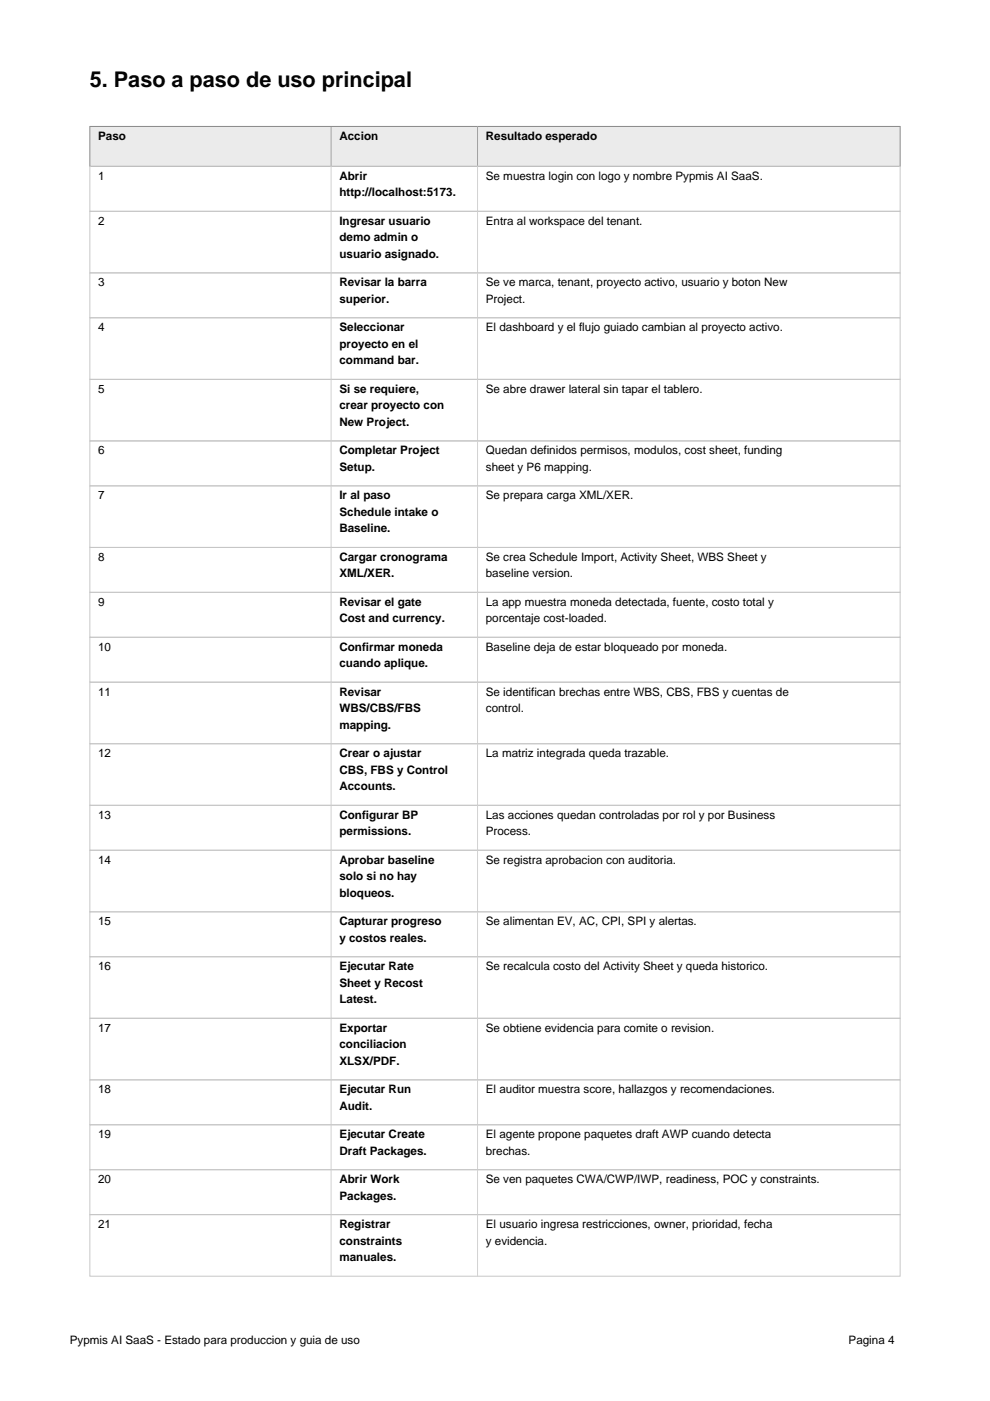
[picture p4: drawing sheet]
<svg xmlns="http://www.w3.org/2000/svg" width="210mm" height="297mm" viewBox="0 0 210 297" stroke-linecap="round" stroke-linejoin="round" font-family="sans-serif">
<defs><g id="words">
<text font-size="4.6" x="19" y="18.3">5. Paso a paso de uso principal</text>
<g font-size="2.5">
<text x="20.8" y="29.6">Paso</text>
<text x="72" y="29.6">Accion</text>
<text x="103" y="29.6">Resultado esperado</text>
<text x="20.8" y="38.1">1</text>
<text x="72" y="38.1">Abrir</text>
<text x="72" y="41.6">http://localhost:5173.</text>
<text x="103" y="38.1">Se muestra login con logo y nombre Pypmis AI SaaS.</text>
<text x="20.8" y="47.6">2</text>
<text x="72" y="47.6">Ingresar usuario</text>
<text x="103" y="47.6">Entra al workspace del tenant.</text>
<text x="72" y="51.2">demo admin o</text>
<text x="72" y="54.7">usuario asignado.</text>
<text x="20.8" y="60.7">3</text>
<text x="72" y="60.7">Revisar la barra</text>
<text x="72" y="64.2">superior.</text>
<text x="103" y="60.7">Se ve marca, tenant, proyecto activo, usuario y boton New</text>
<text x="103" y="64.2">Project.</text>
<text x="20.8" y="70.2">4</text>
<text x="72" y="70.2">Seleccionar</text>
<text x="103" y="70.2">El dashboard y el flujo guiado cambian al proyecto activo.</text>
<text x="72" y="73.7">proyecto en el</text>
<text x="72" y="77.3">command bar.</text>
<text x="20.8" y="83.3">5</text>
<text x="72" y="83.3">Si se requiere,</text>
<text x="103" y="83.3">Se abre drawer lateral sin tapar el tablero.</text>
<text x="72" y="86.8">crear proyecto con</text>
<text x="72" y="90.3">New Project.</text>
<text x="20.8" y="96.3">6</text>
<text x="72" y="96.3">Completar Project</text>
<text x="72" y="99.8">Setup.</text>
<text x="103" y="96.3">Quedan definidos permisos, modulos, cost sheet, funding</text>
<text x="103" y="99.8">sheet y P6 mapping.</text>
<text x="20.8" y="105.8">7</text>
<text x="72" y="105.8">Ir al paso</text>
<text x="103" y="105.8">Se prepara carga XML/XER.</text>
<text x="72" y="109.4">Schedule intake o</text>
<text x="72" y="112.9">Baseline.</text>
<text x="20.8" y="118.9">8</text>
<text x="72" y="118.9">Cargar cronograma</text>
<text x="103" y="118.9">Se crea Schedule Import, Activity Sheet, WBS Sheet y</text>
<text x="72" y="122.4">XML/XER.</text>
<text x="103" y="122.4">baseline version.</text>
<text x="20.8" y="128.4">9</text>
<text x="72" y="128.4">Revisar el gate</text>
<text x="72" y="131.9">Cost and currency.</text>
<text x="103" y="128.4">La app muestra moneda detectada, fuente, costo total y</text>
<text x="103" y="131.9">porcentaje cost-loaded.</text>
<text x="20.8" y="137.9">10</text>
<text x="72" y="137.9">Confirmar moneda</text>
<text x="103" y="137.9">Baseline deja de estar bloqueado por moneda.</text>
<text x="72" y="141.5">cuando aplique.</text>
<text x="20.8" y="147.5">11</text>
<text x="72" y="147.5">Revisar</text>
<text x="103" y="147.5">Se identifican brechas entre WBS, CBS, FBS y cuentas de</text>
<text x="72" y="151">WBS/CBS/FBS</text>
<text x="72" y="154.5">mapping.</text>
<text x="103" y="151">control.</text>
<text x="20.8" y="160.5">12</text>
<text x="72" y="160.5">Crear o ajustar</text>
<text x="103" y="160.5">La matriz integrada queda trazable.</text>
<text x="72" y="164">CBS, FBS y Control</text>
<text x="72" y="167.6">Accounts.</text>
<text x="20.8" y="173.6">13</text>
<text x="72" y="173.6">Configurar BP</text>
<text x="103" y="173.6">Las acciones quedan controladas por rol y por Business</text>
<text x="72" y="177.1">permissions.</text>
<text x="103" y="177.1">Process.</text>
<text x="20.8" y="183.1">14</text>
<text x="72" y="183.1">Aprobar baseline</text>
<text x="103" y="183.1">Se registra aprobacion con auditoria.</text>
<text x="72" y="186.6">solo si no hay</text>
<text x="72" y="190.1">bloqueos.</text>
<text x="20.8" y="196.1">15</text>
<text x="72" y="196.1">Capturar progreso</text>
<text x="103" y="196.1">Se alimentan EV, AC, CPI, SPI y alertas.</text>
<text x="72" y="199.7">y costos reales.</text>
<text x="20.8" y="205.7">16</text>
<text x="72" y="205.7">Ejecutar Rate</text>
<text x="72" y="209.2">Sheet y Recost</text>
<text x="103" y="205.7">Se recalcula costo del Activity Sheet y queda historico.</text>
<text x="72" y="212.7">Latest.</text>
<text x="20.8" y="218.7">17</text>
<text x="72" y="218.7">Exportar</text>
<text x="103" y="218.7">Se obtiene evidencia para comite o revision.</text>
<text x="72" y="222.2">conciliacion</text>
<text x="72" y="225.8">XLSX/PDF.</text>
<text x="20.8" y="231.8">18</text>
<text x="72" y="231.8">Ejecutar Run</text>
<text x="103" y="231.8">El auditor muestra score, hallazgos y recomendaciones.</text>
<text x="72" y="235.3">Audit.</text>
<text x="20.8" y="241.3">19</text>
<text x="72" y="241.3">Ejecutar Create</text>
<text x="72" y="244.8">Draft Packages.</text>
<text x="103" y="241.3">El agente propone paquetes draft AWP cuando detecta</text>
<text x="103" y="244.8">brechas.</text>
<text x="20.8" y="250.8">20</text>
<text x="72" y="250.8">Abrir Work</text>
<text x="103" y="250.8">Se ven paquetes CWA/CWP/IWP, readiness, POC y constraints.</text>
<text x="72" y="254.4">Packages.</text>
<text x="20.8" y="260.3">21</text>
<text x="72" y="260.3">Registrar</text>
<text x="72" y="263.9">constraints</text>
<text x="103" y="260.3">El usuario ingresa restricciones, owner, prioridad, fecha</text>
<text x="103" y="263.9">y evidencia.</text>
<text x="72" y="267.4">manuales.</text>
<text x="14.8" y="285">Pypmis AI SaaS - Estado para produccion y guia de uso</text>
<text x="179.9" y="285">Pagina 4</text>
</g>
</g></defs>
<path d="M19 26.8h171.9v8.5h-171.9z" fill="#ebebeb"/>
<path d="M19 26.8h171.9v8.5h-171.9z" fill="none" stroke="#8c8c8c" stroke-width=".21"/>
<path d="M70.2 26.8v8.5M101.2 26.8v8.5" fill="none" stroke="#a6a6a6" stroke-width=".21"/>
<g fill="none" stroke="#c7c7c7" stroke-width=".21">
<path d="M19 35.3h171.9v9.5h-171.9zM19 44.8h171.9v13.1h-171.9zM19 57.9h171.9v9.5h-171.9zM19 67.4h171.9v13h-171.9zM19 80.4h171.9v13.1h-171.9zM19 93.5h171.9v9.5h-171.9zM19 103h171.9v13.1h-171.9zM19 116.1h171.9v9.5h-171.9zM19 125.6h171.9v9.5h-171.9zM19 135.1h171.9v9.5h-171.9zM19 144.6h171.9v13.1h-171.9zM19 157.7h171.9v13h-171.9z"/>
<path d="M19 170.7h171.9v9.6h-171.9zM19 180.3h171.9v13h-171.9zM19 193.3h171.9v9.5h-171.9zM19 202.8h171.9v13.1h-171.9zM19 215.9h171.9v13.1h-171.9zM19 229h171.9v9.5h-171.9zM19 238.5h171.9v9.5h-171.9zM19 248h171.9v9.5h-171.9zM19 257.5h171.9v13.1h-171.9z"/>
</g>
<path d="M70.2 35.3v235.3M101.2 35.3v235.3" fill="none" stroke="#d1d1d1" stroke-width=".21"/>
<use href="#words"/>
</svg>
